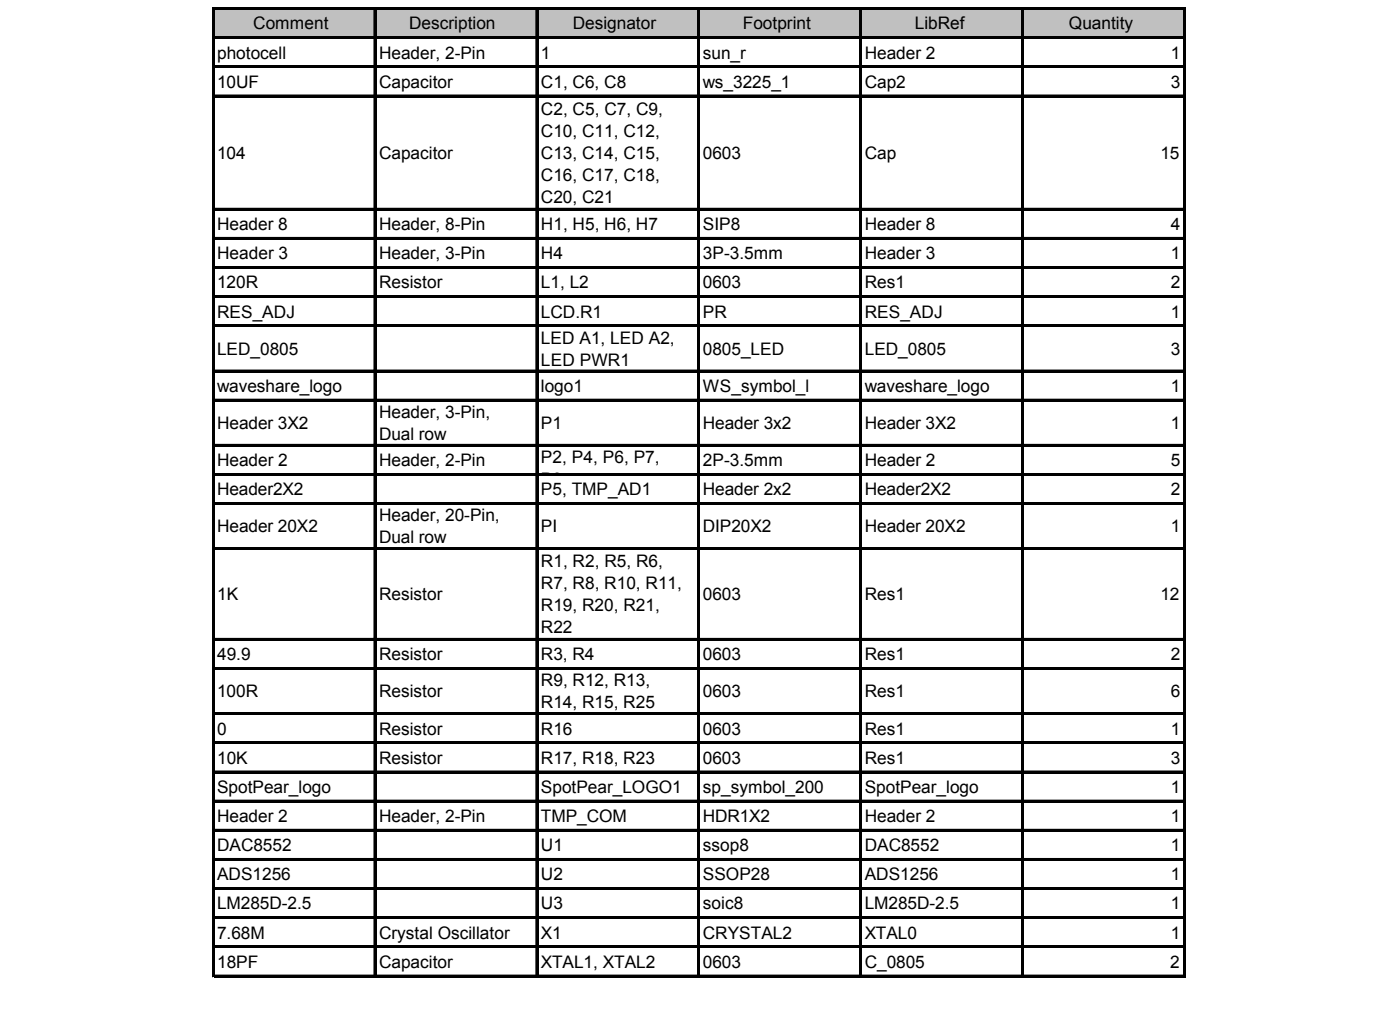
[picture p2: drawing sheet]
<svg xmlns="http://www.w3.org/2000/svg" width="281mm" height="204mm" viewBox="0 0 281 204" stroke-linecap="round" stroke-linejoin="round" font-family="sans-serif">
<defs><g id="words">
<g font-size="3.5">
<text x="50.8" y="5.9">Comment</text>
<text x="82.1" y="5.9">Description</text>
<text x="114.9" y="5.9">Designator</text>
<text x="149" y="5.9">Footprint</text>
<text x="183.5" y="5.9">LibRef</text>
<text x="214.4" y="5.9">Quantity</text>
<text x="43.5" y="11.7">photocell</text>
<text x="76" y="11.7">Header, 2-Pin</text>
<text x="108.5" y="11.7">1</text>
<text x="141" y="11.7">sun_r</text>
<text x="173.5" y="11.7">Header 2</text>
<text x="234.9" y="11.7">1</text>
<text x="43.5" y="17.6">10UF</text>
<text x="76" y="17.6">Capacitor</text>
<text x="108.5" y="17.6">C1, C6, C8</text>
<text x="141" y="17.6">ws_3225_1</text>
<text x="173.5" y="17.6">Cap2</text>
<text x="234.9" y="17.6">3</text>
<text x="108.5" y="23.1">C2, C5, C7, C9,</text>
<text x="108.5" y="27.5">C10, C11, C12,</text>
<text x="43.5" y="31.9">104</text>
<text x="76" y="31.9">Capacitor</text>
<text x="108.5" y="31.9">C13, C14, C15,</text>
<text x="141" y="31.9">0603</text>
<text x="173.5" y="31.9">Cap</text>
<text x="232.8" y="31.9">15</text>
<text x="108.5" y="36.3">C16, C17, C18,</text>
<text x="108.5" y="40.7">C20, C21</text>
<text x="43.5" y="46.1">Header 8</text>
<text x="76" y="46.1">Header, 8-Pin</text>
<text x="108.5" y="46.1">H1, H5, H6, H7</text>
<text x="141" y="46.1">SIP8</text>
<text x="173.5" y="46.1">Header 8</text>
<text x="234.9" y="46.1">4</text>
<text x="43.5" y="52">Header 3</text>
<text x="76" y="52">Header, 3-Pin</text>
<text x="108.5" y="52">H4</text>
<text x="141" y="52">3P-3.5mm</text>
<text x="173.5" y="52">Header 3</text>
<text x="234.9" y="52">1</text>
<text x="43.5" y="57.8">120R</text>
<text x="76" y="57.8">Resistor</text>
<text x="108.5" y="57.8">L1, L2</text>
<text x="141" y="57.8">0603</text>
<text x="173.5" y="57.8">Res1</text>
<text x="234.9" y="57.8">2</text>
<text x="43.5" y="63.7">RES_ADJ</text>
<text x="108.5" y="63.7">LCD.R1</text>
<text x="141" y="63.7">PR</text>
<text x="173.5" y="63.7">RES_ADJ</text>
<text x="234.9" y="63.7">1</text>
<text x="43.5" y="71.1">LED_0805</text>
<text x="108.5" y="68.9">LED A1, LED A2,</text>
<text x="141" y="71.1">0805_LED</text>
<text x="173.5" y="71.1">LED_0805</text>
<text x="234.9" y="71.1">3</text>
<text x="108.5" y="73.3">LED PWR1</text>
<text x="43.5" y="78.6">waveshare_logo</text>
<text x="76" y="83.8">Header, 3-Pin,</text>
<text x="108.5" y="78.6">logo1</text>
<text x="141" y="78.6">WS_symbol_l</text>
<text x="173.5" y="78.6">waveshare_logo</text>
<text x="234.9" y="78.6">1</text>
<text x="43.5" y="86">Header 3X2</text>
<text x="76" y="88.2">Dual row</text>
<text x="108.5" y="86">P1</text>
<text x="141" y="86">Header 3x2</text>
<text x="173.5" y="86">Header 3X2</text>
<text x="234.9" y="86">1</text>
<text x="43.5" y="93.5">Header 2</text>
<text x="76" y="93.5">Header, 2-Pin</text>
<text x="108.5" y="92.7">P2, P4, P6, P7,</text>
<text x="141" y="93.5">2P-3.5mm</text>
<text x="173.5" y="93.5">Header 2</text>
<text x="234.9" y="93.5">5</text>
<text x="43.5" y="99.3">Header2X2</text>
<text x="108.5" y="97.1">P8</text>
<text x="108.5" y="99.3">P5, TMP_AD1</text>
<text x="141" y="99.3">Header 2x2</text>
<text x="173.5" y="99.3">Header2X2</text>
<text x="234.9" y="99.3">2</text>
<text x="43.5" y="106.8">Header 20X2</text>
<text x="76" y="104.5">Header, 20-Pin,</text>
<text x="108.5" y="106.8">PI</text>
<text x="141" y="106.8">DIP20X2</text>
<text x="173.5" y="106.8">Header 20X2</text>
<text x="234.9" y="106.8">1</text>
<text x="76" y="108.9">Dual row</text>
<text x="108.5" y="113.7">R1, R2, R5, R6,</text>
<text x="108.5" y="118.1">R7, R8, R10, R11,</text>
<text x="43.5" y="120.4">1K</text>
<text x="76" y="120.4">Resistor</text>
<text x="108.5" y="122.5">R19, R20, R21,</text>
<text x="141" y="120.4">0603</text>
<text x="173.5" y="120.4">Res1</text>
<text x="232.8" y="120.4">12</text>
<text x="108.5" y="126.9">R22</text>
<text x="43.5" y="132.4">49.9</text>
<text x="76" y="132.4">Resistor</text>
<text x="108.5" y="132.4">R3, R4</text>
<text x="108.5" y="137.6">R9, R12, R13,</text>
<text x="141" y="132.4">0603</text>
<text x="173.5" y="132.4">Res1</text>
<text x="234.9" y="132.4">2</text>
<text x="43.5" y="139.8">100R</text>
<text x="76" y="139.8">Resistor</text>
<text x="108.5" y="142">R14, R15, R25</text>
<text x="141" y="139.8">0603</text>
<text x="173.5" y="139.8">Res1</text>
<text x="234.9" y="139.8">6</text>
<text x="43.5" y="147.3">0</text>
<text x="76" y="147.3">Resistor</text>
<text x="108.5" y="147.3">R16</text>
<text x="141" y="147.3">0603</text>
<text x="173.5" y="147.3">Res1</text>
<text x="234.9" y="147.3">1</text>
<text x="43.5" y="153.1">10K</text>
<text x="76" y="153.1">Resistor</text>
<text x="108.5" y="153.1">R17, R18, R23</text>
<text x="141" y="153.1">0603</text>
<text x="173.5" y="153.1">Res1</text>
<text x="234.9" y="153.1">3</text>
<text x="43.5" y="159">SpotPear_logo</text>
<text x="108.5" y="159">SpotPear_LOGO1</text>
<text x="141" y="159">sp_symbol_200</text>
<text x="173.5" y="159">SpotPear_logo</text>
<text x="234.9" y="159">1</text>
<text x="43.5" y="164.8">Header 2</text>
<text x="76" y="164.8">Header, 2-Pin</text>
<text x="108.5" y="164.8">TMP_COM</text>
<text x="141" y="164.8">HDR1X2</text>
<text x="173.5" y="164.8">Header 2</text>
<text x="234.9" y="164.8">1</text>
<text x="43.5" y="170.7">DAC8552</text>
<text x="108.5" y="170.7">U1</text>
<text x="141" y="170.7">ssop8</text>
<text x="173.5" y="170.7">DAC8552</text>
<text x="234.9" y="170.7">1</text>
<text x="43.5" y="176.5">ADS1256</text>
<text x="108.5" y="176.5">U2</text>
<text x="141" y="176.5">SSOP28</text>
<text x="173.5" y="176.5">ADS1256</text>
<text x="234.9" y="176.5">1</text>
<text x="43.5" y="182.3">LM285D-2.5</text>
<text x="108.5" y="182.3">U3</text>
<text x="141" y="182.3">soic8</text>
<text x="173.5" y="182.3">LM285D-2.5</text>
<text x="234.9" y="182.3">1</text>
<text x="43.5" y="188.2">7.68M</text>
<text x="76" y="188.2">Crystal Oscillator</text>
<text x="108.5" y="188.2">X1</text>
<text x="141" y="188.2">CRYSTAL2</text>
<text x="173.5" y="188.2">XTAL0</text>
<text x="234.9" y="188.2">1</text>
<text x="43.5" y="194">18PF</text>
<text x="76" y="194">Capacitor</text>
<text x="108.5" y="194">XTAL1, XTAL2</text>
<text x="141" y="194">0603</text>
<text x="173.5" y="194">C_0805</text>
<text x="234.7" y="194">2</text>
</g>
</g></defs>
<path d="M42.9 1.9h194.8v5.7h-194.8z" fill="#c0c0c0"/>
<g fill="none" stroke="#000" stroke-width=".2">
<path d="M42.5 1.5v194.4M43 1.5h194.8M43 7.4h194.8M43 13.2h194.8M43 19h194.8M75 1.9v194M107.5 1.9v194M140 1.9v194M172.4 1.9v194M204.9 1.9v194M237.4 1.9v194M43 41.8h194.8"/>
<path d="M43 47.6h194.8M43 53.4h194.8M43 59.3h194.8M43 65.1h194.8M43 74.2h194.8M43 80h194.8M43 89.1h194.8M43 94.9h194.8M43 100.8h194.8M43 109.8h194.8M43 128h194.8M43 133.8h194.8"/>
<path d="M43 142.9h194.8M43 148.7h194.8M43 154.6h194.8M43 160.4h194.8M43 166.3h194.8M43 172.1h194.8M43 178h194.8M43 183.8h194.8M43 189.7h194.8M43 195.5h194.8"/>
</g>
<path d="M42.5 1.5h.5v194.4h-.5zM75 1.9h.5v194h-.5zM107.5 1.9h.4v194h-.4zM140 1.9h.4v194h-.4zM172.4 1.9h.5v194h-.5zM204.9 1.9h.5v194h-.5zM237.4 1.9h.4v194h-.4z" fill="#000"/>
<g fill="none" stroke="#000" stroke-width=".41">
<path d="M43 1.7h194.8M43 7.6h194.8M43 13.4h194.8M43 19.3h194.8M43 42h194.8M43 47.8h194.8M43 53.7h194.8M43 59.5h194.8M43 65.3h194.8M43 74.4h194.8M43 80.2h194.8M43 89.3h194.8"/>
<path d="M43 95.1h194.8M43 101h194.8M43 110h194.8M43 128.2h194.8M43 134h194.8M43 143.1h194.8M43 148.9h194.8M43 154.8h194.8M43 160.6h194.8M43 166.5h194.8M43 172.3h194.8M43 178.2h194.8"/>
<path d="M43 184h194.8M43 189.9h194.8M43 195.7h194.8"/>
</g>
<use href="#words"/>
</svg>
